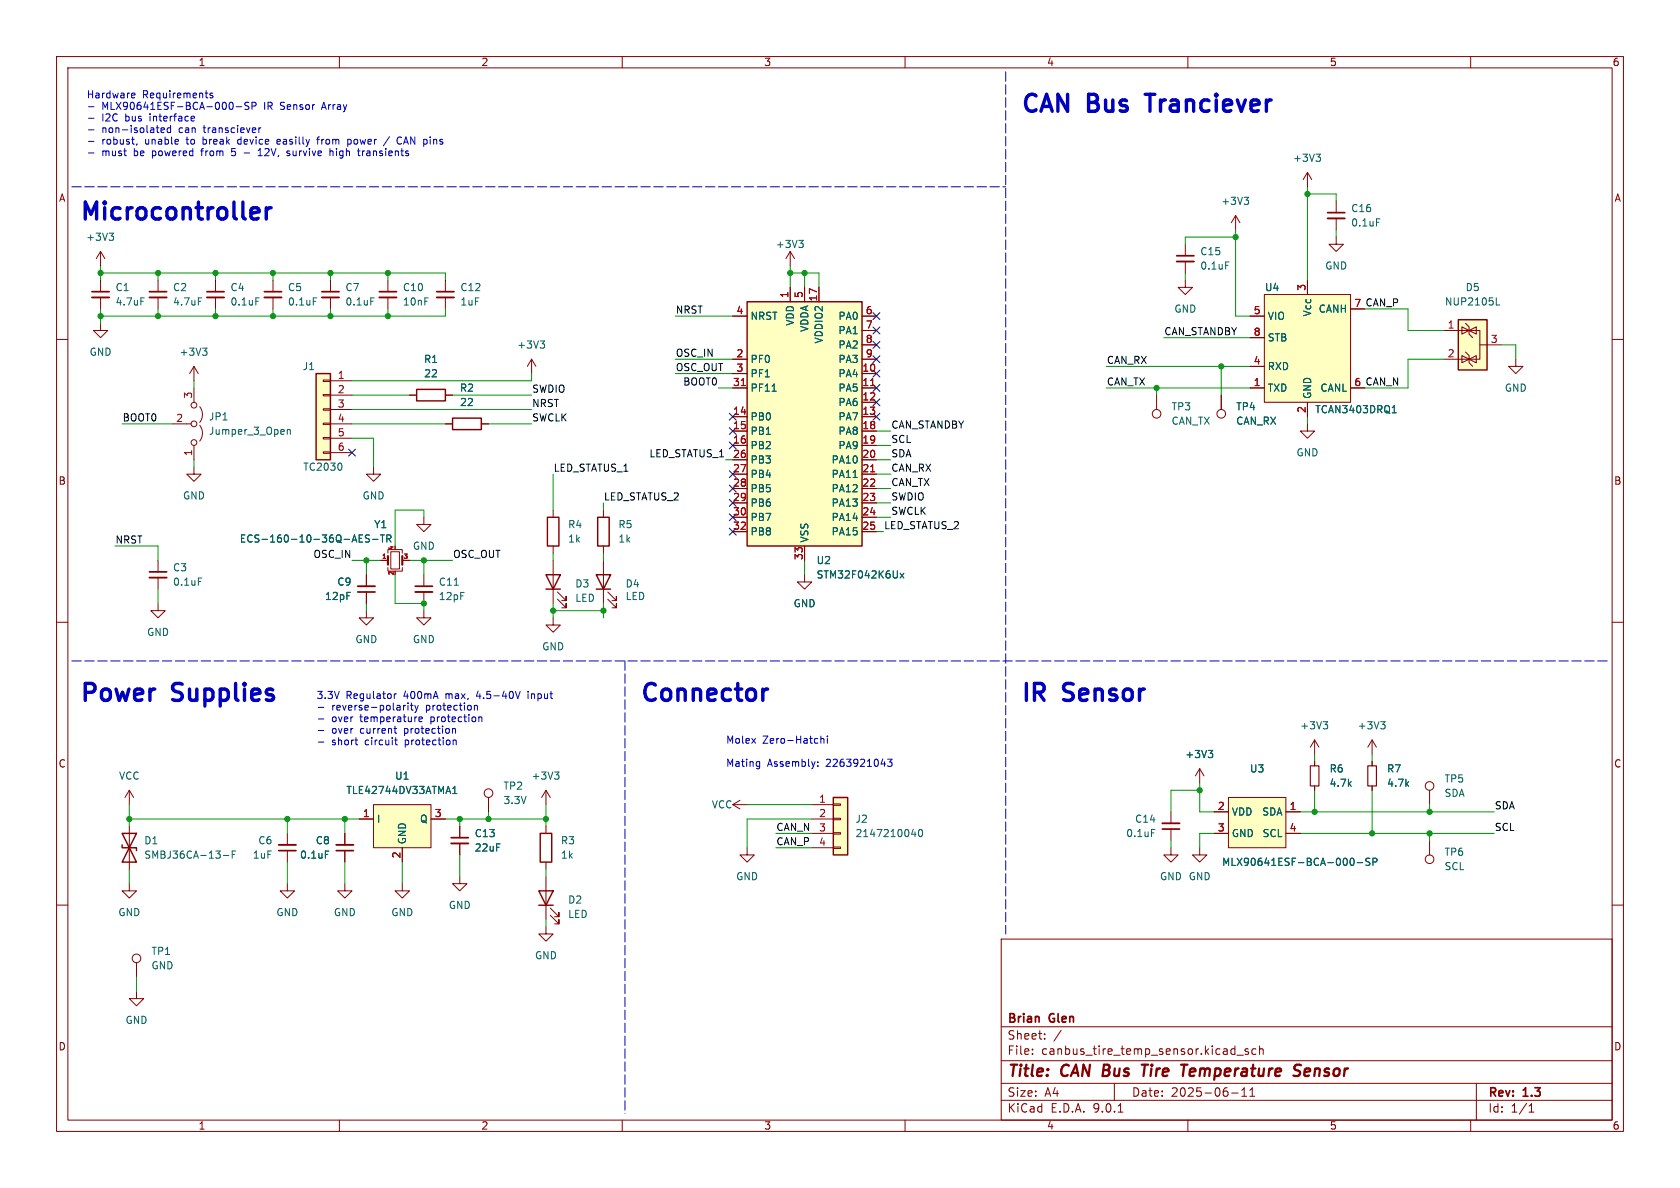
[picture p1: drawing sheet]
<svg xmlns="http://www.w3.org/2000/svg" width="297mm" height="210mm" viewBox="0 0 297 210" stroke-linecap="round" stroke-linejoin="round" font-family="sans-serif">
<defs><g id="words">
<g font-size="4.2" fill="#0000c2">
<text x="180.3" y="20.1">CAN</text>
<text x="192.5" y="20.1">Bus</text>
<text x="204.2" y="20.1">Tranciever</text>
<text x="14" y="39.1">Microcontroller</text>
<text x="14" y="124.2">Power</text>
<text x="30.7" y="124.2">Supplies</text>
<text x="113" y="124.2">Connector</text>
<text x="180.3" y="124.2">IR</text>
<text x="188.3" y="124.2">Sensor</text>
</g>
<g font-size="2.8" fill="#840000">
<text x="178" y="190.9">Title:</text>
<text x="187.7" y="190.9">CAN Bus</text>
<text x="203.5" y="190.9">Tire</text>
<text x="211.3" y="190.9">Temperature</text>
<text x="232" y="190.9">Sensor</text>
</g>
<g font-size="2.1" fill="#840000">
<text x="178" y="184">Sheet:</text>
<text x="178" y="181.2">Brian</text>
<text x="185.6" y="181.2">Glen</text>
<text x="178" y="186.7">File:</text>
<text x="184.1" y="186.7">canbus_tire_temp_sensor.kicad_sch</text>
<text x="178" y="196.9">KiCad</text>
<text x="178" y="194.1">Size:</text>
<text x="184.7" y="194.1">A4</text>
<text x="185.7" y="196.9">E.D.A.</text>
<text x="193.3" y="196.9">9.0.1</text>
<text x="200" y="194.1">Date:</text>
<text x="207" y="194.1">2025-06-11</text>
<text x="263" y="194.3">Rev:</text>
<text x="263" y="196.9">Id:</text>
<text x="267.1" y="196.9">1/1</text>
<text x="269.4" y="194.3">1.3</text>
</g>
<g font-size="1.8" fill="#840000">
<text x="35" y="11.9">1</text>
<text x="85" y="11.9">2</text>
<text x="135" y="11.9">3</text>
<text x="185" y="11.9">4</text>
<text x="235" y="11.9">5</text>
<text x="285" y="11.9">6</text>
<text x="10.3" y="35.9">A</text>
<text x="285.3" y="35.9">A</text>
<text x="10.3" y="85.9">B</text>
<text x="285.3" y="85.9">B</text>
<text x="10.3" y="135.9">C</text>
<text x="285.3" y="135.9">C</text>
<text x="10.3" y="185.9">D</text>
<text x="285.3" y="185.9">D</text>
<text x="35" y="199.9">1</text>
<text x="85" y="199.9">2</text>
<text x="135" y="199.9">3</text>
<text x="185" y="199.9">4</text>
<text x="235" y="199.9">5</text>
<text x="285" y="199.9">6</text>
</g>
<g font-size="1.8" fill="#0000c2">
<text x="15.2" y="17.5">Hardware</text>
<text x="25.2" y="17.5">Requirements</text>
<text x="18" y="19.5">MLX90641ESF-BCA-000-SP</text>
<text x="18" y="21.6">I2C</text>
<text x="18" y="23.6">non-isolated</text>
<text x="22.2" y="21.6">bus</text>
<text x="26.7" y="21.6">interface</text>
<text x="31.7" y="23.6">can</text>
<text x="36.3" y="23.6">transciever</text>
<text x="46.8" y="19.5">IR</text>
<text x="49.8" y="19.5">Sensor</text>
<text x="57.4" y="19.5">Array</text>
<text x="18" y="25.6">robust,</text>
<text x="18" y="27.7">must</text>
<text x="23.8" y="27.7">be</text>
<text x="25.7" y="25.6">unable</text>
<text x="27.2" y="27.7">powered</text>
<text x="33.3" y="25.6">to</text>
<text x="36.1" y="27.7">from</text>
<text x="36.3" y="25.6">break</text>
<text x="41.6" y="27.7">5</text>
<text x="42.7" y="25.6">device</text>
<text x="46.7" y="27.7">12V,</text>
<text x="49.8" y="25.6">easilly</text>
<text x="52" y="27.7">survive</text>
<text x="57.2" y="25.6">from</text>
<text x="59.8" y="27.7">high</text>
<text x="62.7" y="25.6">power</text>
<text x="65" y="27.7">transients</text>
<text x="69.4" y="25.6">/</text>
<text x="71.9" y="25.6">CAN pins</text>
<text x="55.9" y="123.7">3.3V</text>
<text x="58.6" y="125.7">reverse-polarity</text>
<text x="61.2" y="123.7">Regulator</text>
<text x="71.5" y="123.7">400mA</text>
<text x="75.4" y="125.7">protection</text>
<text x="79" y="123.7">max,</text>
<text x="84.7" y="123.7">4.5-40V</text>
<text x="94" y="123.7">input</text>
<text x="58.6" y="127.7">over</text>
<text x="58.6" y="129.8">over</text>
<text x="58.6" y="131.8">short</text>
<text x="63.8" y="127.7">temperature</text>
<text x="63.8" y="129.8">current</text>
<text x="64.6" y="131.8">circuit</text>
<text x="71.7" y="129.8">protection</text>
<text x="71.9" y="131.8">protection</text>
<text x="76.4" y="127.7">protection</text>
<text x="128.3" y="131.6">Molex</text>
<text x="134.8" y="131.6">Zero-Hatchi</text>
<text x="128.3" y="135.6">Mating</text>
<text x="135.7" y="135.6">Assembly:</text>
<text x="146.2" y="135.6">2263921043</text>
</g>
<g font-size="1.8" fill="#006464">
<text x="228.5" y="28.8">+3V3</text>
<text x="215.8" y="36.4">+3V3</text>
<text x="238.8" y="37.7">C16</text>
<text x="238.8" y="40.2">0.1uF</text>
<text x="15.1" y="42.8">+3V3</text>
<text x="137.1" y="44">+3V3</text>
<text x="212.1" y="45.3">C15</text>
<text x="212.1" y="47.9">0.1uF</text>
<text x="234.2" y="47.9">GND</text>
<text x="20.3" y="51.7">C1</text>
<text x="30.5" y="51.7">C2</text>
<text x="40.6" y="51.7">C4</text>
<text x="50.8" y="51.7">C5</text>
<text x="61" y="51.7">C7</text>
<text x="71.1" y="51.7">C10</text>
<text x="81.3" y="51.7">C12</text>
<text x="223.5" y="51.7">U4</text>
<text x="259" y="51.7">D5</text>
<text x="20.3" y="54.2">4.7uF</text>
<text x="30.5" y="54.2">4.7uF</text>
<text x="40.6" y="54.2">0.1uF</text>
<text x="50.8" y="54.2">0.1uF</text>
<text x="61" y="54.2">0.1uF</text>
<text x="71.1" y="54.2">10nF</text>
<text x="81.3" y="54.2">1uF</text>
<text x="132.6" y="56.7">NRST</text>
<text x="140.6" y="57.7" transform="rotate(-90 140.6 57.7)">VDD</text>
<text x="143.1" y="58.8" transform="rotate(-90 143.1 58.8)">VDDA</text>
<text x="148.1" y="56.7">PA0</text>
<text x="148.1" y="59.3">PA1</text>
<text x="207.5" y="55.5">GND</text>
<text x="224" y="56.7">VIO</text>
<text x="232" y="56" transform="rotate(-90 232 56)">Vcc</text>
<text x="233" y="55.5">CANH</text>
<text x="255.3" y="54.2">NUP2105L</text>
<text x="15.7" y="63.1">GND</text>
<text x="31.6" y="63.1">+3V3</text>
<text x="53.4" y="65.6">J1</text>
<text x="74.9" y="64.4">R1</text>
<text x="91.3" y="61.8">+3V3</text>
<text x="132.6" y="64.4">PF0</text>
<text x="145.6" y="60.8" transform="rotate(-90 145.6 60.8)">VDDIO2</text>
<text x="148.1" y="61.8">PA2</text>
<text x="148.1" y="64.4">PA3</text>
<text x="224" y="60.6">STB</text>
<text x="224" y="65.6">RXD</text>
<text x="74.9" y="66.9">22</text>
<text x="81.2" y="69.4">R2</text>
<text x="81.2" y="72">22</text>
<text x="132.6" y="66.9">PF1</text>
<text x="132.6" y="69.4">PF11</text>
<text x="148.1" y="66.9">PA4</text>
<text x="148.1" y="69.4">PA5</text>
<text x="148.1" y="72">PA6</text>
<text x="224" y="69.4">TXD</text>
<text x="232" y="70.6" transform="rotate(-90 232 70.6)">GND</text>
<text x="233.3" y="69.4">CANL</text>
<text x="265.9" y="69.4">GND</text>
<text x="36.8" y="74.5">JP1</text>
<text x="36.8" y="77.1">Jumper_3_Open</text>
<text x="132.6" y="74.5">PB0</text>
<text x="132.6" y="77.1">PB1</text>
<text x="148.1" y="74.5">PA7</text>
<text x="148.1" y="77.1">PA8</text>
<text x="207" y="72.7">TP3</text>
<text x="207" y="75.3">CAN_TX</text>
<text x="218.4" y="72.7">TP4</text>
<text x="218.4" y="75.3">CAN_RX</text>
<text x="232.4" y="73.3">TCAN3403DRQ1</text>
<text x="53.5" y="83.4">TC2030</text>
<text x="132.6" y="79.6">PB2</text>
<text x="132.6" y="82.1">PB3</text>
<text x="146.9" y="82.1">PA10</text>
<text x="148.1" y="79.6">PA9</text>
<text x="229.1" y="80.9">GND</text>
<text x="32.3" y="88.5">GND</text>
<text x="64" y="88.5">GND</text>
<text x="132.6" y="84.7">PB4</text>
<text x="132.6" y="87.2">PB5</text>
<text x="132.6" y="89.8">PB6</text>
<text x="146.9" y="84.7">PA11</text>
<text x="146.9" y="87.2">PA12</text>
<text x="146.9" y="89.8">PA13</text>
<text x="66.1" y="93.6">Y1</text>
<text x="100.3" y="93.6">R4</text>
<text x="109.2" y="93.6">R5</text>
<text x="132.6" y="92.3">PB7</text>
<text x="132.6" y="94.8">PB8</text>
<text x="146.9" y="92.3">PA14</text>
<text x="146.9" y="94.8">PA15</text>
<text x="30.5" y="101.2">C3</text>
<text x="42.3" y="96.1">ECS-160-10-36Q-AES-TR</text>
<text x="72.9" y="97.4">GND</text>
<text x="100.3" y="96.1">1k</text>
<text x="109.2" y="96.1">1k</text>
<text x="143.1" y="96" transform="rotate(-90 143.1 96)">VSS</text>
<text x="144.3" y="99.9">U2</text>
<text x="30.5" y="103.7">0.1uF</text>
<text x="57.4" y="106.3">12pF</text>
<text x="59.5" y="103.7">C9</text>
<text x="77.5" y="103.7">C11</text>
<text x="77.5" y="106.3">12pF</text>
<text x="101.6" y="104.1">D3</text>
<text x="101.6" y="106.6">LED</text>
<text x="110.5" y="104.1">D4</text>
<text x="110.5" y="106.3">LED</text>
<text x="140.2" y="107.5">GND</text>
<text x="144.3" y="102.5">STM32F042K6Ux</text>
<text x="25.9" y="112.6">GND</text>
<text x="62.7" y="113.9">GND</text>
<text x="72.9" y="113.9">GND</text>
<text x="95.8" y="115.2">GND</text>
<text x="229.8" y="129.1">+3V3</text>
<text x="239.9" y="129.1">+3V3</text>
<text x="209.4" y="134.2">+3V3</text>
<text x="220.9" y="136.8">U3</text>
<text x="235" y="136.8">R6</text>
<text x="245.1" y="136.8">R7</text>
<text x="20.9" y="138">VCC</text>
<text x="61.1" y="140.6">TLE42744DV33ATMA1</text>
<text x="69.7" y="138">U1</text>
<text x="88.9" y="139.8">TP2</text>
<text x="88.9" y="142.3">3.3V</text>
<text x="93.9" y="138">+3V3</text>
<text x="125.7" y="143.1">VCC</text>
<text x="235" y="139.3">4.7k</text>
<text x="245.1" y="139.3">4.7k</text>
<text x="255.3" y="138.5">TP5</text>
<text x="255.3" y="141.1">SDA</text>
<text x="25.4" y="149.5">D1</text>
<text x="45.6" y="149.4">C6</text>
<text x="55.7" y="149.4">C8</text>
<text x="66.5" y="145.6">I</text>
<text x="72" y="149.4" transform="rotate(-90 72 149.4)">GND</text>
<text x="74.2" y="145.6">Q</text>
<text x="83.8" y="148.2">C13</text>
<text x="99.1" y="149.5">R3</text>
<text x="151.1" y="145.6">J2</text>
<text x="151.1" y="148.2">2147210040</text>
<text x="199" y="148.2">0.1uF</text>
<text x="200.6" y="145.6">C14</text>
<text x="217.7" y="144.4">VDD</text>
<text x="217.7" y="148.2">GND</text>
<text x="223.1" y="144.4">SDA</text>
<text x="223.1" y="148.2">SCL</text>
<text x="25.4" y="152">SMBJ36CA-13-F</text>
<text x="44.6" y="152">1uF</text>
<text x="52.9" y="152">0.1uF</text>
<text x="83.8" y="150.7">22uF</text>
<text x="99.1" y="152">1k</text>
<text x="130" y="155.8">GND</text>
<text x="205" y="155.8">GND GND</text>
<text x="215.9" y="153.3">MLX90641ESF-BCA-000-SP</text>
<text x="255.3" y="151.5">TP6</text>
<text x="255.3" y="154">SCL</text>
<text x="79.2" y="160.9">GND</text>
<text x="100.3" y="159.9">D2</text>
<text x="20.8" y="162.2">GND</text>
<text x="48.8" y="162.2">GND</text>
<text x="58.9" y="162.2">GND</text>
<text x="69.1" y="162.2">GND</text>
<text x="100.3" y="162.5">LED</text>
<text x="26.7" y="169">TP1</text>
<text x="26.7" y="171.6">GND</text>
<text x="94.5" y="169.8">GND</text>
<text x="22.1" y="181.2">GND</text>
</g>
<g font-size="1.8" fill="#a90000">
<text x="139.4" y="52.8" transform="rotate(-90 139.4 52.8)">1</text>
<text x="142" y="52.8" transform="rotate(-90 142 52.8)">5</text>
<text x="144.5" y="53.4" transform="rotate(-90 144.5 53.4)">17</text>
<text x="230.9" y="51.5" transform="rotate(-90 230.9 51.5)">3</text>
<text x="130.1" y="55.6">4</text>
<text x="153" y="55.6">6</text>
<text x="153" y="58.2">7</text>
<text x="221.5" y="55.6">5</text>
<text x="221.5" y="59.4">8</text>
<text x="239.3" y="54.4">7</text>
<text x="255.8" y="58.2">1</text>
<text x="130.1" y="63.2">2</text>
<text x="130.1" y="65.8">3</text>
<text x="152.4" y="65.8">10</text>
<text x="153" y="60.7">8</text>
<text x="153" y="63.2">9</text>
<text x="221.5" y="64.5">4</text>
<text x="255.8" y="63.2">2</text>
<text x="263.5" y="60.7">3</text>
<text x="34" y="70.6" transform="rotate(-90 34 70.6)">3</text>
<text x="59.6" y="67.1">1</text>
<text x="59.6" y="69.6">2</text>
<text x="129.5" y="68.3">31</text>
<text x="152.4" y="68.3">11</text>
<text x="152.4" y="70.9">12</text>
<text x="221.5" y="68.3">1</text>
<text x="239.3" y="68.3">6</text>
<text x="31" y="74.7">2</text>
<text x="59.6" y="72.1">3</text>
<text x="59.6" y="74.7">4</text>
<text x="59.6" y="77.2">5</text>
<text x="129.5" y="73.4">14</text>
<text x="129.5" y="75.9">15</text>
<text x="152.4" y="73.4">13</text>
<text x="152.4" y="75.9">18</text>
<text x="230.9" y="73.1" transform="rotate(-90 230.9 73.1)">2</text>
<text x="34" y="80.7" transform="rotate(-90 34 80.7)">1</text>
<text x="59.6" y="79.8">6</text>
<text x="129.5" y="78.5">16</text>
<text x="129.5" y="81">26</text>
<text x="129.5" y="83.6">27</text>
<text x="152.4" y="78.5">19</text>
<text x="152.4" y="81">20</text>
<text x="152.4" y="83.6">21</text>
<text x="129.5" y="86.1">28</text>
<text x="129.5" y="88.6">29</text>
<text x="152.4" y="86.1">22</text>
<text x="152.4" y="88.6">23</text>
<text x="129.5" y="91.2">30</text>
<text x="129.5" y="93.7">32</text>
<text x="152.4" y="91.2">24</text>
<text x="152.4" y="93.7">25</text>
<text x="142" y="99.1" transform="rotate(-90 142 99.1)">33</text>
<text x="144.7" y="142">1</text>
<text x="215.2" y="143.3">2</text>
<text x="227.9" y="143.3">1</text>
<text x="64.1" y="144.5">1</text>
<text x="76.8" y="144.5">3</text>
<text x="144.7" y="144.5">2</text>
<text x="144.7" y="147.1">3</text>
<text x="144.7" y="149.6">4</text>
<text x="215.2" y="147.1">3</text>
<text x="227.9" y="147.1">4</text>
<text x="70.9" y="151.8" transform="rotate(-90 70.9 151.8)">2</text>
</g>
<g font-size="1.8" fill="#0f0f0f">
<text x="119.4" y="55.5">NRST</text>
<text x="205.7" y="59.3">CAN_STANDBY</text>
<text x="239.3" y="54.4">7 CAN_P</text>
<text x="119.4" y="65.7">OSC_OUT</text>
<text x="119.4" y="63.2">OSC_IN</text>
<text x="195.6" y="64.4">CAN_RX</text>
<text x="94" y="69.5">SWDIO</text>
<text x="120.7" y="68.2">BOOT0</text>
<text x="195.6" y="68.2">CAN_TX</text>
<text x="239.3" y="68.3">6 CAN_N</text>
<text x="21.6" y="74.6">BOOT0</text>
<text x="94" y="72">NRST</text>
<text x="94" y="74.6">SWCLK</text>
<text x="157.5" y="75.9">CAN_STANDBY</text>
<text x="97.8" y="83.5">LED_STATUS_1</text>
<text x="114.7" y="80.9">LED_STATUS_1</text>
<text x="157.5" y="78.4">SCL</text>
<text x="157.5" y="80.9">SDA</text>
<text x="157.5" y="83.5">CAN_RX</text>
<text x="106.7" y="88.6">LED_STATUS_2</text>
<text x="157.5" y="88.6">SWDIO</text>
<text x="157.5" y="86">CAN_TX</text>
<text x="156.2" y="93.6">LED_STATUS_2</text>
<text x="157.5" y="91.1">SWCLK</text>
<text x="20.3" y="96.2">NRST</text>
<text x="55.3" y="98.7">OSC_IN</text>
<text x="80" y="98.7">OSC_OUT</text>
<text x="264.2" y="143.2">SDA</text>
<text x="137.2" y="147">CAN_N</text>
<text x="137.2" y="149.5">CAN_P</text>
<text x="264.2" y="147">SCL</text>
</g>
<g font-size="1.1" fill="#a90000">
<text x="67.4" y="98.8">1</text>
<text x="69.6" y="101.8" transform="rotate(-90 69.6 101.8)">2</text>
<text x="69.6" y="97.4" transform="rotate(-90 69.6 97.4)">4</text>
<text x="71.2" y="98.8">3</text>
</g>
</g></defs>
<g fill="none" stroke="#840000" stroke-width=".18">
<path d="M10 10h277v190h-277zM12 12h273v186h-273zM60 10v2M110 10v2M160 10v2M210 10v2M260 10v2M231.1 30.5l-.7 1.3M231.1 30.5l.8 1.3M231.1 30.5v2.5M209.5 49.5v1.3h1.3l-1.3 1.3-1.2-1.3h1.2M209.5 43.2v2"/>
<path d="M209.5 46.2v2.1M10 60h2M30.5 74.9h3.3M34.3 68.6v2.5M34.3 78.7v2.6M35.3 71.9a2.26 2.26 0 0 1 0 2.8M35.3 75.2a2.26 2.26 0 0 1 0 2.8M215.9 69.9v2.5M231.1 74.9v1.3h1.3l-1.3 1.3-1.2-1.3h1.2M285 60h2M27.9 99.1v2M106.7 99.1v7.6"/>
<path d="M10 110h2M27.9 106.7v1.3h1.3l-1.3 1.2-1.2-1.2h1.2M27.9 102.1v2M74.9 108v1.2h1.3l-1.3 1.3-1.2-1.3h1.2M74.9 101.6v2M74.9 104.6v2.1M97.8 109.2v1.3h1.3l-1.3 1.3-1.3-1.3h1.3M107.4 105.9l1.6 1.5v-.7v.7h-.8M107.4 104.6l1.6 1.6v-.8v.8h-.8M285 110h2M22.9 139.7v2.5M22.9 139.7l-.8 1.3"/>
<path d="M22.9 139.7l.7 1.3M212.1 135.9l-.8 1.3M212.1 135.9l.8 1.3M212.1 135.9v2.5M232.4 134.6v.8M232.4 138.9v.8M242.6 130.8l-.8 1.3M242.6 130.8l.7 1.3M242.6 130.8v2.6M242.6 134.6v.8M242.6 138.9v.8M22.9 146.1v7.6"/>
<path d="M50.8 156.2v1.3h1.3l-1.3 1.3-1.3-1.3h1.3M50.8 147.3v2.1M50.8 150.4v2M61 156.2v1.3h1.2l-1.2 1.3-1.3-1.3h1.3M61 147.3v2.1M61 150.4v2M10 160h2M24.1 175.3v1.2h1.3l-1.3 1.3-1.2-1.3h1.2M177 166h108v32h-108zM285 160h2M60 198v2M110 198v2"/>
<path d="M160 198v2M177 194.5h108M177 191.5h108M177 187.5h108M177 181.5h108M182.5 186.3v.1M182.5 185.5v.1M184.7 183.6v.1M184.7 182.8v.1M187.6 182.1l-1.3 2M197 191.5v3M197.7 196.6h.8"/>
<path d="M210 198v2M217.7 193.2h1.2M218.7 186.5h1.1M219.5 193.8h.9M219.5 192.7l.5-.4v1.5M220.7 185.5l-.4-.1-.2 .2 .1 .2 .5 .2v.3h-.6M221 193.8h.8M221 192.7l.4-.4v1.5M222 185.5l-.4-.1-.3 .3v.4l.2 .2h.5M222.7 185.5l.2-.1 .3 .1 .1 .9M222.7 184.9v1.5M260 198v2"/>
<path d="M261 191.5v6.5M270.3 196.6h.9M270.3 195.5l.4-.4v1.5"/>
<circle cx="34.3" cy="71.6" r=".51"/>
<circle cx="34.3" cy="74.9" r=".51"/>
<circle cx="34.3" cy="78.2" r=".51"/>
<circle cx="215.9" cy="73.2" r=".76"/>
</g>
<path d="M201.8 188.2h1.2M202.4 188.2l-.2 2M208.8 188.2h1.1M211.1 188.9l-.6 .1-.2 .9 .2 .3h.4M211.3 189.4l-1 .1M229.1 188.3l.2-.1 .7 .1M229.1 189.2l.4 .1a.49 .49 0 0 1 .4 .5 .49 .49 0 0 1-.5 .4h-.5M231.4 188.9l-.6 .1-.2 .9 .2 .3 .6-.1M231.6 189.4l-1 .1" fill="none" stroke="#840000" stroke-width=".4"/>
<g fill="none" stroke="#006464" stroke-width=".18">
<path d="M232.7 27.2h.7l-.4 .5M233.2 27.7l.2 .3v.3l-.2 .2M216.7 46.3h.6M50.8 75.9v.9M50.8 76.1l.2-.2 .3 .1v.8M35.1 102.2h.6M80.3 103.5h.7M213.6 132.7h.8l-.4 .4M214.1 133.1l.3 .3v.3l-.3 .2M244.1 127.6h.8l-.5 .5M244.6 128.1l.3 .2v.3l-.3 .2M39.5 151.2h.9"/>
<path d="M41.1 151h.4M41.7 150.4h-.6v1.3M57.5 150.4h.6"/>
</g>
<path d="M208 45.2h3.1M26.4 101.1h3.1M73.4 103.6h3.1M49.3 150.4h3M59.4 150.4h3.1" fill="none" stroke="#840000" stroke-width=".3"/>
<path d="M208 46.2h3.1M26.4 102.1h3.1M73.4 104.6h3.1M49.3 149.4h3M59.4 149.4h3.1" fill="none" stroke="#840000" stroke-width=".33"/>
<path d="M231.6 135.4h1.6v3.5h-1.6zM241.8 135.4h1.5v3.5h-1.5z" fill="none" stroke="#840000" stroke-width=".2"/>
<path d="M105.4 101.6h2.5l-1.2 2.5zM105.4 104.1h2.5M21.6 147.3l2.5 5.1h-2.5l2.5-5.1zM21.6 149.4v.5h2.5v.5" fill="none" stroke="#840000" stroke-width=".25"/>
<path d="M55.9 66h2.5v15.3h-2.5z" fill="#ffffc2"/>
<path d="M55.9 66h2.5v15.3h-2.5z" fill="none" stroke="#840000" stroke-width=".25"/>
<g fill="none" stroke="#840000" stroke-width=".18">
<path d="M218.4 38.1l-.7 1.3M218.4 38.1l.8 1.3M218.4 38.1v2.5M236.2 41.9v1.3h1.3l-1.3 1.3-1.3-1.3h1.3M57.1 67.2h1.3v.2h-1.3zM57.1 69.7h1.3v.3h-1.3zM57.1 72.3h1.3v.2h-1.3zM57.1 74.8h1.3v.3h-1.3zM57.1 77.3h1.3v.3h-1.3zM57.1 79.9h1.3v.2h-1.3zM58.4 67.3h3.8M58.4 69.9h3.8"/>
<path d="M58.4 72.4h3.8M58.4 74.9h3.8M58.4 77.5h3.8M58.4 80h3.8M67.3 99.1h1.3M68.6 97.8v-.6h2.5v.6M69.1 97.5h1.5v3.1h-1.5zM71.1 99.1h1.3M64.8 108v1.2h1.2l-1.2 1.3-1.3-1.3h1.3M64.8 101.6v2M64.8 104.6v2.1M68.6 100.3v.7h2.5v-.7"/>
<path d="M22.9 156.2v1.3h1.2l-1.2 1.3-1.3-1.3h1.3M71.1 156.2v1.3h1.3l-1.3 1.3-1.3-1.3h1.3M81.3 154.9v1.3h1.2l-1.2 1.3-1.3-1.3h1.3M81.3 146.1v2M81.3 149.1v2M24.1 170.2v2.5"/>
<circle cx="24.1" cy="169.4" r=".76"/>
</g>
<path d="M220 34.9h.7l-.4 .5M220.5 35.4l.2 .2v.3l-.2 .2M60.3 82l.1 .3-.1 .7M63.5 95.2h.4M63.5 95.8h.6M63.5 94.6h.6M65.3 94.6h-.5l-.2 .1v.3l.6 .3 .1 .3-.2 .2h-.5M65.9 95.3h.9M67.2 94.6h.8M67.6 94.6v1.2M68.4 95.2h.6l.1-.2v-.3l-.7-.1v1.2M68.7 95.2l.4 .6" fill="none" stroke="#006464" stroke-width=".18"/>
<path d="M63.2 104.6h3.1M79.8 148.1h3" fill="none" stroke="#840000" stroke-width=".3"/>
<path d="M63.2 103.6h3.1M79.8 149.1h3" fill="none" stroke="#840000" stroke-width=".33"/>
<path d="M68.6 98.3v1.5M71.1 98.3v1.5" fill="none" stroke="#840000" stroke-width=".38"/>
<path d="M223.5 52.1h15.3v19h-15.3z" fill="#ffffc2"/>
<g fill="none" stroke="#840000" stroke-width=".18">
<path d="M236.2 35.6v2M236.2 38.6v2M221 55.9h2.5M221 59.7h2.5M223.5 52.1h15.3v19h-15.3zM231.1 49.5v2.6M238.8 54.6h2.5M204.5 69.9v2.5M221 64.8h2.5M221 68.6h2.5M231.1 71.1v2.6M238.8 68.6h2.5"/>
<circle cx="204.5" cy="73.2" r=".76"/>
</g>
<path d="M243.3 38.7h.7M246.1 73h.8M246.2 72l.3-.3v1.3" fill="none" stroke="#006464" stroke-width=".18"/>
<path d="M234.7 37.6h3" fill="none" stroke="#840000" stroke-width=".3"/>
<path d="M234.7 38.6h3" fill="none" stroke="#840000" stroke-width=".33"/>
<path d="M257.8 56.5h5.1v8.9h-5.1z" fill="#ffffc2"/>
<path d="M257.8 56.5h5.1v8.9h-5.1z" fill="none" stroke="#840000" stroke-width=".25"/>
<g fill="none" stroke="#840000" stroke-width=".18">
<path d="M17.8 49.5v2.1M17.8 52.6v2M27.9 49.5v2.1M27.9 52.6v2M38.1 49.5v2.1M38.1 52.6v2M255.3 58.4h4.4M259.1 57.2l.6 .6v1.3l.6 .6M259.1 58.4h.6l-1.3 .7v-1.3l1.3 .6M259.7 58.4h1.9v5.1h-1.9M259.7 58.4l1.3-.6v1.3zM255.3 63.5h4.4"/>
<path d="M258.4 62.9l1.3 .6-1.3 .6zM259.1 62.2l.6 .7v1.2l.6 .7M259.7 63.5l1.3-.6v1.2zM261.6 61h3.8M268 63.5v1.3h1.2l-1.2 1.2-1.3-1.2h1.3"/>
</g>
<path d="M24.9 52.7h.6M35.1 52.7h.6M45.2 52.7h.6M264.5 53.9h.6" fill="none" stroke="#006464" stroke-width=".18"/>
<path d="M16.3 51.6h3M26.4 51.6h3.1M36.6 51.6h3" fill="none" stroke="#840000" stroke-width=".3"/>
<path d="M16.3 52.6h3M26.4 52.6h3.1M36.6 52.6h3" fill="none" stroke="#840000" stroke-width=".33"/>
<path d="M132.1 53.3h20.3v43.2h-20.3z" fill="#ffffc2"/>
<path d="M132.1 53.3h20.3v43.2h-20.3z" fill="none" stroke="#840000" stroke-width=".25"/>
<g fill="none" stroke="#840000" stroke-width=".18">
<path d="M17.8 57.2v1.2h1.2l-1.2 1.3-1.3-1.3h1.3M17.8 44.5l-.8 1.2M17.8 44.5l.7 1.2M17.8 44.5v2.5M58.4 49.5v2.1M58.4 52.6v2M68.6 49.5v2.1M68.6 52.6v2M129.5 55.9h2.6M139.7 44.5v2.5M139.7 50.8v2.5M139.7 44.5l-.8 1.2"/>
<path d="M139.7 44.5l.8 1.2M142.2 50.8v2.5M144.8 50.8v2.5M152.4 55.9h2.5M152.4 58.4h2.5M34.3 64.8l-.8 1.2M34.3 64.8l.8 1.2M34.3 64.8v2.5M129.5 63.5h2.6M129.5 66h2.6M129.5 68.6h2.6M129.5 73.7h2.6"/>
<path d="M129.5 76.2h2.6M129.5 78.7h2.6M152.4 63.5h2.5M152.4 66h2.5M152.4 68.6h2.5M152.4 73.7h2.5M152.4 76.2h2.5M152.4 78.7h2.5M152.4 61h2.5M152.4 71.1h2.5M34.3 82.6v1.2h1.3l-1.3 1.3-1.3-1.3h1.3M129.5 81.3h2.6"/>
<path d="M129.5 83.8h2.6M129.5 86.4h2.6M129.5 88.9h2.6M129.5 91.4h2.6M129.5 94h2.6M142.2 96.5v2.6M152.4 81.3h2.5M152.4 83.8h2.5M152.4 86.4h2.5M152.4 88.9h2.5M152.4 91.4h2.5M152.4 94h2.5"/>
<path d="M142.2 101.6v1.3h1.3l-1.3 1.2-1.2-1.2h1.2M207 149.9v1.2h1.3l-1.3 1.3-1.3-1.3h1.3M207 143.5v2M207 146.6v2M212.1 149.9v1.2h1.3l-1.3 1.3-1.3-1.3h1.3M252.7 148.6v2.5"/>
<circle cx="252.7" cy="151.9" r=".76"/>
</g>
<path d="M19.3 41.2h.8l-.4 .5M19.8 41.7l.3 .2v.3l-.3 .3M65.5 52.7h.7M141.2 42.5h.8l-.4 .5M141.8 43l.2 .2v.3l-.2 .3M35.8 61.5h.8l-.4 .5M36.3 62l.3 .3v.3l-.3 .2M136.5 69.2h.7M150.8 84.4h.7M159.1 101.3l.7 .9M159.8 101.3l-.7 .9M203.6 146.6h.6" fill="none" stroke="#006464" stroke-width=".18"/>
<path d="M131.1 68.2h.7M153.9 68.2h.7M153.9 83.4h.7" fill="none" stroke="#a90000" stroke-width=".18"/>
<path d="M56.9 51.6h3M67.1 51.6h3M205.5 146.6h3" fill="none" stroke="#840000" stroke-width=".3"/>
<path d="M56.9 52.6h3M67.1 52.6h3M205.5 145.5h3" fill="none" stroke="#840000" stroke-width=".33"/>
<path d="M217.2 141h10.1v8.9h-10.1z" fill="#ffffc2"/>
<path d="M78.7 49.5v2.1M78.7 52.6v2M232.4 130.8l-.8 1.3M232.4 130.8l.8 1.3M232.4 130.8v2.6M214.6 143.5h2.6M214.6 147.3h2.6M217.2 141h10.1v8.9h-10.1zM227.3 143.5h2.6M227.3 147.3h2.6" fill="none" stroke="#840000" stroke-width=".18"/>
<path d="M233.9 127.6h.8l-.4 .5M234.5 128.1l.2 .2v.3l-.2 .2M239.1 151.7a.79 .79 0 0 1 0 1.3M239.9 152.5h1M242.2 151.8l-.5-.1-.2 .1v.4l.6 .2 .1 .3-.3 .3-.4-.1M242.7 152.4l.6-.1 .1-.2v-.3l-.7-.1v1.3" fill="none" stroke="#006464" stroke-width=".18"/>
<path d="M77.2 51.6h3.1" fill="none" stroke="#840000" stroke-width=".3"/>
<path d="M77.2 52.6h3.1" fill="none" stroke="#840000" stroke-width=".33"/>
<path d="M147.3 141h2.6v10.1h-2.6z" fill="#ffffc2"/>
<path d="M95.2 157.5h2.6l-1.3 2.5zM95.5 147.3h2v5.1h-2zM147.3 141h2.6v10.1h-2.6zM95.2 160h2.6" fill="none" stroke="#840000" stroke-width=".25"/>
<g fill="none" stroke="#840000" stroke-width=".18">
<path d="M48.3 49.5v2.1M48.3 52.6v2M66 82.6v1.2h1.3l-1.3 1.3-1.2-1.3h1.2M74.9 91.4v1.3h1.3l-1.3 1.3-1.2-1.3h1.2M96.5 139.7v2.5M96.5 139.7l-.7 1.3M96.5 139.7l.8 1.3M86.4 141v2.5M96.5 146.1v1.2M96.5 152.4v1.3M96.5 154.9v7.7M129.5 142.2h2.6"/>
<path d="M129.5 142.2l1.3 .8M130.8 141.5l-1.3 .7M132.1 149.9v1.2h1.2l-1.2 1.3-1.3-1.3h1.3M143.5 142.2h3.8M143.5 144.8h3.8M143.5 147.3h3.8M143.5 149.9h3.8M147.3 142.1h1.3v.3h-1.3zM147.3 144.7h1.3v.2h-1.3zM147.3 147.2h1.3v.2h-1.3zM147.3 149.7h1.3v.3h-1.3zM96.5 163.8v1.3h1.3l-1.3 1.3-1.3-1.3h1.3"/>
<path d="M97.3 161.8l1.5 1.5v-.7v.7h-.8M97.3 160.5l1.5 1.6v-.8v.8h-.8"/>
<circle cx="86.4" cy="140.2" r=".76"/>
</g>
<path d="M55.4 52.7h.6M98 136.5h.8l-.4 .5M98.6 137l.2 .2v.3l-.2 .2M161.2 147.5h.7M161.8 147.1v.8M162.5 146.8l.2-.2a.68 .68 0 0 1 .4 .7 .68 .68 0 0 1-.4 .6l-.2-.1-.1-.4z" fill="none" stroke="#006464" stroke-width=".18"/>
<path d="M46.7 51.6h3.1" fill="none" stroke="#840000" stroke-width=".3"/>
<path d="M46.7 52.6h3.1" fill="none" stroke="#840000" stroke-width=".33"/>
<path d="M66 142.2h10.2v7.7h-10.2z" fill="#ffffc2"/>
<g fill="none" stroke="#840000" stroke-width=".18">
<path d="M129.5 55.9h2.6M139.7 50.8v2.5M142.2 50.8v2.5M144.8 50.8v2.5M152.4 55.9h2.5M152.4 58.4h2.5M221 55.9h2.5M221 59.7h2.5M231.1 49.5v2.6M238.8 54.6h2.5M72.4 69.9h1.3M78.7 74.9h1.3"/>
<path d="M78.7 69.9h1.3M85.1 74.9h1.3M94 63.5l-.8 1.3M94 63.5l.7 1.3M94 63.5v2.5M129.5 63.5h2.6M129.5 66h2.6M129.5 68.6h2.6M129.5 73.7h2.6M129.5 76.2h2.6M129.5 78.7h2.6M152.4 63.5h2.5"/>
<path d="M152.4 66h2.5M152.4 68.6h2.5M152.4 73.7h2.5M152.4 76.2h2.5M152.4 78.7h2.5M152.4 61h2.5M152.4 71.1h2.5M215.9 69.9v2.5M221 68.6h2.5M221 64.8h2.5M231.1 71.1v2.6M238.8 68.6h2.5"/>
<path d="M67.3 99.1h1.3M71.1 99.1h1.3M97.8 90.2v1.2M97.8 96.5v1.3M97.8 99.1v7.6M106.7 90.2v1.2M106.7 96.5v1.3M129.5 81.3h2.6M129.5 83.8h2.6M129.5 86.4h2.6M129.5 88.9h2.6M129.5 91.4h2.6"/>
<path d="M129.5 94h2.6M142.2 96.5v2.6M152.4 81.3h2.5M152.4 83.8h2.5M152.4 86.4h2.5M152.4 88.9h2.5M152.4 91.4h2.5M152.4 94h2.5M64.8 101.6v2M64.8 104.6v2.1M98.6 105.9l1.5 1.5v-.7v.7h-.8M98.6 104.6l1.5 1.6v-.8v.8h-.8"/>
<path d="M232.4 134.6v.8M232.4 138.9v.8M242.6 134.6v.8M242.6 138.9v.8M252.7 139.7v2.5M61 147.3v2.1M61 150.4v2M63.5 144.8h2.5M66 142.2h10.2v7.7h-10.2zM71.1 149.9v2.5M76.2 144.8h2.5M81.3 146.1v2"/>
<path d="M81.3 149.1v2M214.6 143.5h2.6M214.6 147.3h2.6M227.3 143.5h2.6M227.3 147.3h2.6"/>
<circle cx="252.7" cy="138.9" r=".76"/>
</g>
<g fill="none" stroke="#006464" stroke-width=".18">
<path d="M95.5 60.3h.8l-.4 .5M96 60.8l.3 .2v.3l-.3 .2M136.5 69.2h.7M246.1 73h.8M246.2 72l.3-.3v1.3M63.5 95.2h.4M63.5 95.8h.6M63.5 94.6h.6M65.3 94.6h-.5l-.2 .1v.3l.6 .3 .1 .3-.2 .2h-.5M65.9 95.3h.9M67.2 94.6h.8M67.6 94.6v1.2"/>
<path d="M68.4 95.2h.6l.1-.2v-.3l-.7-.1v1.2M68.7 95.2l.4 .6M150.8 84.4h.7M159.1 101.3l.7 .9M159.8 101.3l-.7 .9M80 139.4l.4-.4v1.3M213.6 132.7h.8l-.4 .4M214.1 133.1l.3 .3v.3l-.3 .2M57.5 150.4h.6M80 140.3h.8M239.1 151.7a.79 .79 0 0 1 0 1.3M239.9 152.5h1"/>
<path d="M242.2 151.8l-.5-.1-.2 .1v.4l.6 .2 .1 .3-.3 .3-.4-.1M242.7 152.4l.6-.1 .1-.2v-.3l-.7-.1v1.3"/>
</g>
<path d="M73.7 68.8h5v2.1h-5zM80 73.9h5.1v2h-5.1zM96.8 91.4h2v5.1h-2zM105.7 91.4h2v5.1h-2zM96.5 101.6h2.6l-1.3 2.5zM96.5 104.1h2.6" fill="none" stroke="#840000" stroke-width=".25"/>
<path d="M177.8 12.7v152.4M12.7 33h165.1M12.7 116.8h271.8M110.5 116.8v80.1" fill="none" stroke="#0000c2" stroke-width=".18" stroke-dasharray="1.7 .6"/>
<g fill="none" stroke="#009600" stroke-width=".18">
<path d="M231.1 33v16.5M231.1 34.3h5.1v1.3M17.8 48.3h60.9v1.2M17.8 47v2.5M17.8 54.6v2.6M27.9 48.3v1.2M27.9 54.6v1.3M38.1 48.3v1.2M38.1 54.6v1.3M48.3 48.3v1.2M48.3 54.6v1.3M58.4 48.3v1.2"/>
<path d="M58.4 54.6v1.3M68.6 48.3v1.2M68.6 54.6v1.3M78.7 54.6v1.3h-60.9M119.4 55.9h10.1M139.7 48.3h5.1v2.5M139.7 47v3.8M142.2 48.3v2.5M205.7 59.7h15.3M209.5 48.3v1.2M218.4 40.6v15.3h2.6M218.4 41.9h-8.9v1.3"/>
<path d="M236.2 40.6v1.3M241.3 54.6h7.6v3.8h6.4M21.6 74.9h8.9M34.3 67.3v1.3M62.2 74.9h16.5M62.2 77.5h3.8v5.1M62.2 69.9h10.2M62.2 72.4h31.8M80 69.9h14M86.4 74.9h7.6M94 66v1.3h-31.8M119.4 63.5h10.1"/>
<path d="M119.4 66h10.1M127 68.6h2.5M154.9 76.2h2.6M154.9 78.7h2.6M195.6 68.6h25.4M195.6 64.8h25.4M204.5 68.6v1.3M215.9 64.8v5.1M231.1 73.7v1.2M255.3 63.5h-6.4v5.1h-7.6M265.4 61h2.6v2.5M20.3 96.5h7.6v2.6"/>
<path d="M34.3 81.3v1.3M62.2 99.1h5.1M64.8 99.1v2.5M72.4 99.1h7.6M74.9 91.4v-1.2h-5.1v6.3M74.9 99.1v2.5M97.8 83.8v6.4M97.8 97.8v1.3M106.7 88.9v1.3M106.7 97.8v1.3M128.3 81.3h1.2M142.2 99.1v2.5"/>
<path d="M154.9 81.3h2.6M154.9 83.8h2.6M154.9 86.4h2.6M154.9 88.9h2.6M154.9 91.4h2.6M154.9 94h1.3M27.9 104.1v2.6M64.8 106.7v1.3M69.8 101.6v5.1h5.1v1.3M97.8 106.7v2.5M97.8 108h8.9M106.7 106.7v2.5"/>
<path d="M212.1 138.4v5.1h2.5M212.1 139.7h-5.1v3.8M232.4 133.4v1.2M232.4 139.7v3.8M242.6 133.4v1.2M242.6 139.7v7.6M22.9 144.8h40.6M22.9 142.2v3.9M22.9 153.7v2.5M50.8 144.8v2.5M50.8 152.4v3.8M61 144.8v2.5"/>
<path d="M61 152.4v3.8M71.1 152.4v3.8M78.7 144.8h17.8M81.3 144.8v1.3M81.3 151.1v3.8M86.4 143.5v1.3M96.5 142.2v3.9M96.5 153.7v1.2M132.1 142.2h11.4M137.2 147.3h6.3M137.2 149.9h6.3M143.5 144.8h-11.4v5.1"/>
<path d="M207 148.6v1.3M214.6 147.3h-2.5v2.6M229.9 147.3h34.3M229.9 143.5h34.3M252.7 142.2v1.3M252.7 147.3v1.3M24.1 172.7v2.6M96.5 162.6v1.2"/>
</g>
<g fill="none" stroke="#000084" stroke-width=".18">
<path d="M154.3 55.3l1.2 1.2M154.3 57.8l1.2 1.2M155.5 57.8l-1.2 1.2M155.5 55.3l-1.2 1.2M61.6 79.4l1.2 1.2M62.8 79.4l-1.2 1.2M128.9 73.1l1.2 1.2M128.9 75.6l1.2 1.2M128.9 78.1l1.2 1.2M130.1 73.1l-1.2 1.2M130.1 75.6l-1.2 1.2M130.1 78.1l-1.2 1.2"/>
<path d="M154.3 68l1.2 1.2M154.3 65.4l1.2 1.2M154.3 62.9l1.2 1.2M154.3 73.1l1.2 1.2M154.3 70.5l1.2 1.2M154.3 60.4l1.2 1.2M155.5 62.9l-1.2 1.2M155.5 68l-1.2 1.2M155.5 65.4l-1.2 1.2M155.5 73.1l-1.2 1.2M155.5 70.5l-1.2 1.2M155.5 60.4l-1.2 1.2"/>
<path d="M128.9 88.3l1.2 1.2M128.9 93.4l1.2 1.2M128.9 90.8l1.2 1.2M128.9 83.2l1.2 1.2M128.9 85.8l1.2 1.2M130.1 88.3l-1.2 1.2M130.1 93.4l-1.2 1.2M130.1 90.8l-1.2 1.2M130.1 83.2l-1.2 1.2M130.1 85.8l-1.2 1.2"/>
</g>
<path d="M202.4 16.7h1.8M45.7 36.9l.1 .5-1.4 .3M47.1 36.7v2M47.9 36.7a.77 .77 0 0 0-.8 .6M135.7 121.8l-.6 .2" fill="none" stroke="#0000c2" stroke-width=".6"/>
<g fill="none" stroke="#0000c2" stroke-width=".18">
<path d="M15.6 18.9h1M23.4 16.5h.4l.1 .3-.6 .1M23.8 17.2l-.4 .1M36.3 16.5h.4M36.6 17.3h.1M37.6 16.5h-.3l-.2 .1 .1 .2 .4 .1v.3h-.5M41.8 18.9h.9M44 18.1h-.5l-.2 .1v.4l.6 .2 .1 .3-.2 .2h-.5M44.5 18.7h.7l.1-.2-.1-.3-.7-.1v1.2M15.6 20.9h1M15.6 23h1M15.6 25h1"/>
<path d="M15.6 27h1M24.2 25.4l-.1 .3M28.5 23l.6-.1-.1-.2-.4-.1-.1 .2v.6h.5M30.2 22.7l-.4-.1-.2 .2 .1 .6h.5M30.2 22.2v1.2M34 20.5l.3 .1 .1 .2-.6 .2M34.3 21.3l-.3 .1M40.9 27.4l.2 .1M41.6 26.3h-.6l-.1 .6 .2-.2M42.1 24.7l-.1 .2 .1 .5M43.2 27h.9M45.6 27.5h.8"/>
<path d="M45.6 26.6l.4-.3v1.2M45.8 22.6v.8M46.1 22.6l-.3 .2M49.4 24.6h-.3l-.1 .2v.6l.4 .1M49.6 24.9l-.6 .2M50.8 27l.4 .2 .1 .1-.2 .2h-.4M50.8 26.7h.4M56 24.6h.5M56.5 24.2l-.3 .2v1.1M58.3 26.8l.2-.1h.3l.1 .8M58.3 26.3v1.2M61.5 24.7l.3-.1 .3 .3-.1 .5h-.5"/>
<path d="M61.5 24.6v1.3M63.2 26.7h.5M63.5 27.5h.2M64.1 26.7v.8M64.4 26.7l-.3 .2M68.9 24.2l-1.1 1.6M70.4 24.3l.3-.1 .3 .1M71 25.4l-.3 .1-.3-.1M56.3 125h1M56.3 127.1h1M56.3 129.1h1M56.3 131.2h1"/>
<path d="M62.8 130.8h.4M63.1 131.7h.1M69.6 128.8h.5M69.7 122.6v.9M69.8 130.8h.5M69.8 129.4l.3 .2M70 130.4v1.1l.3 .2M70.1 122.6l-.4 .3M71.7 124.7l-.3 .1M72.1 124.3v.1M72.1 124.7v.8M72.6 124.7h.4"/>
<path d="M72.7 124.3v1.1l.3 .1M73.3 124.7l.3 .8M73.6 125.5l-.3 .5M73.9 124.7l-.3 .8M74.1 127.2l.6-.2-.1-.2-.4-.1-.1 .2v.6h.5M80 128.9l.2-.1h.3v.8M80.1 130.9l.2-.1 .3 .1 .1 .8M83.9 124.8l.1-.1h.3l.1 .8M83.9 124.7v.8M84.6 126.9l.2-.2 .3 .1 .1 .8M91.1 122.2l.4 1.3 .5-1.3M93.4 122.2v.1"/>
<path d="M93.4 122.6v.9M133.9 134.6l.4 .1M134.3 134.6v1.1l-.2 .2M134.3 135.4l-.4 .1M144.5 130.5l.1 .1M144.6 135.4v.1M144.6 134.7v.1M144.6 131.3l-.1 .1M145.1 130.1v1.3M145.1 130.7l.2-.2 .3 .1 .1 .8M146.3 130.1v.1M146.3 130.5v.9"/>
<path d="M155.8 135.1h.8M156.9 134.2h.8l-.4 .5 .3 .1v.6l-.1 .1-.6-.1"/>
</g>
<path d="M131.1 68.2h.7M153.9 68.2h.7M153.9 83.4h.7" fill="none" stroke="#a90000" stroke-width=".18"/>
<g fill="#009600" stroke="#009600" stroke-width=".18">
<circle cx="50.8" cy="144.8" r=".46"/>
<circle cx="61" cy="144.8" r=".46"/>
<circle cx="22.9" cy="144.8" r=".46"/>
<circle cx="64.8" cy="99.1" r=".46"/>
<circle cx="17.8" cy="48.3" r=".46"/>
<circle cx="17.8" cy="55.9" r=".46"/>
<circle cx="38.1" cy="55.9" r=".46"/>
<circle cx="48.3" cy="55.9" r=".46"/>
<circle cx="38.1" cy="48.3" r=".46"/>
<circle cx="48.3" cy="48.3" r=".46"/>
<circle cx="27.9" cy="55.9" r=".46"/>
<circle cx="27.9" cy="48.3" r=".46"/>
<circle cx="106.7" cy="108" r=".46"/>
<circle cx="74.9" cy="99.1" r=".46"/>
<circle cx="58.4" cy="48.3" r=".46"/>
<circle cx="58.4" cy="55.9" r=".46"/>
<circle cx="68.6" cy="55.9" r=".46"/>
<circle cx="68.6" cy="48.3" r=".46"/>
<circle cx="74.9" cy="106.7" r=".46"/>
<circle cx="97.8" cy="108" r=".46"/>
<circle cx="86.4" cy="144.8" r=".46"/>
<circle cx="96.5" cy="144.8" r=".46"/>
<circle cx="81.3" cy="144.8" r=".46"/>
<circle cx="142.2" cy="48.3" r=".46"/>
<circle cx="139.7" cy="48.3" r=".46"/>
<circle cx="232.4" cy="143.5" r=".46"/>
<circle cx="252.7" cy="147.3" r=".46"/>
<circle cx="252.7" cy="143.5" r=".46"/>
<circle cx="242.6" cy="147.3" r=".46"/>
<circle cx="212.1" cy="139.7" r=".46"/>
<circle cx="218.4" cy="41.9" r=".46"/>
<circle cx="204.5" cy="68.6" r=".46"/>
<circle cx="231.1" cy="34.3" r=".46"/>
<circle cx="215.9" cy="64.8" r=".46"/>
</g>
<use href="#words"/>
</svg>
